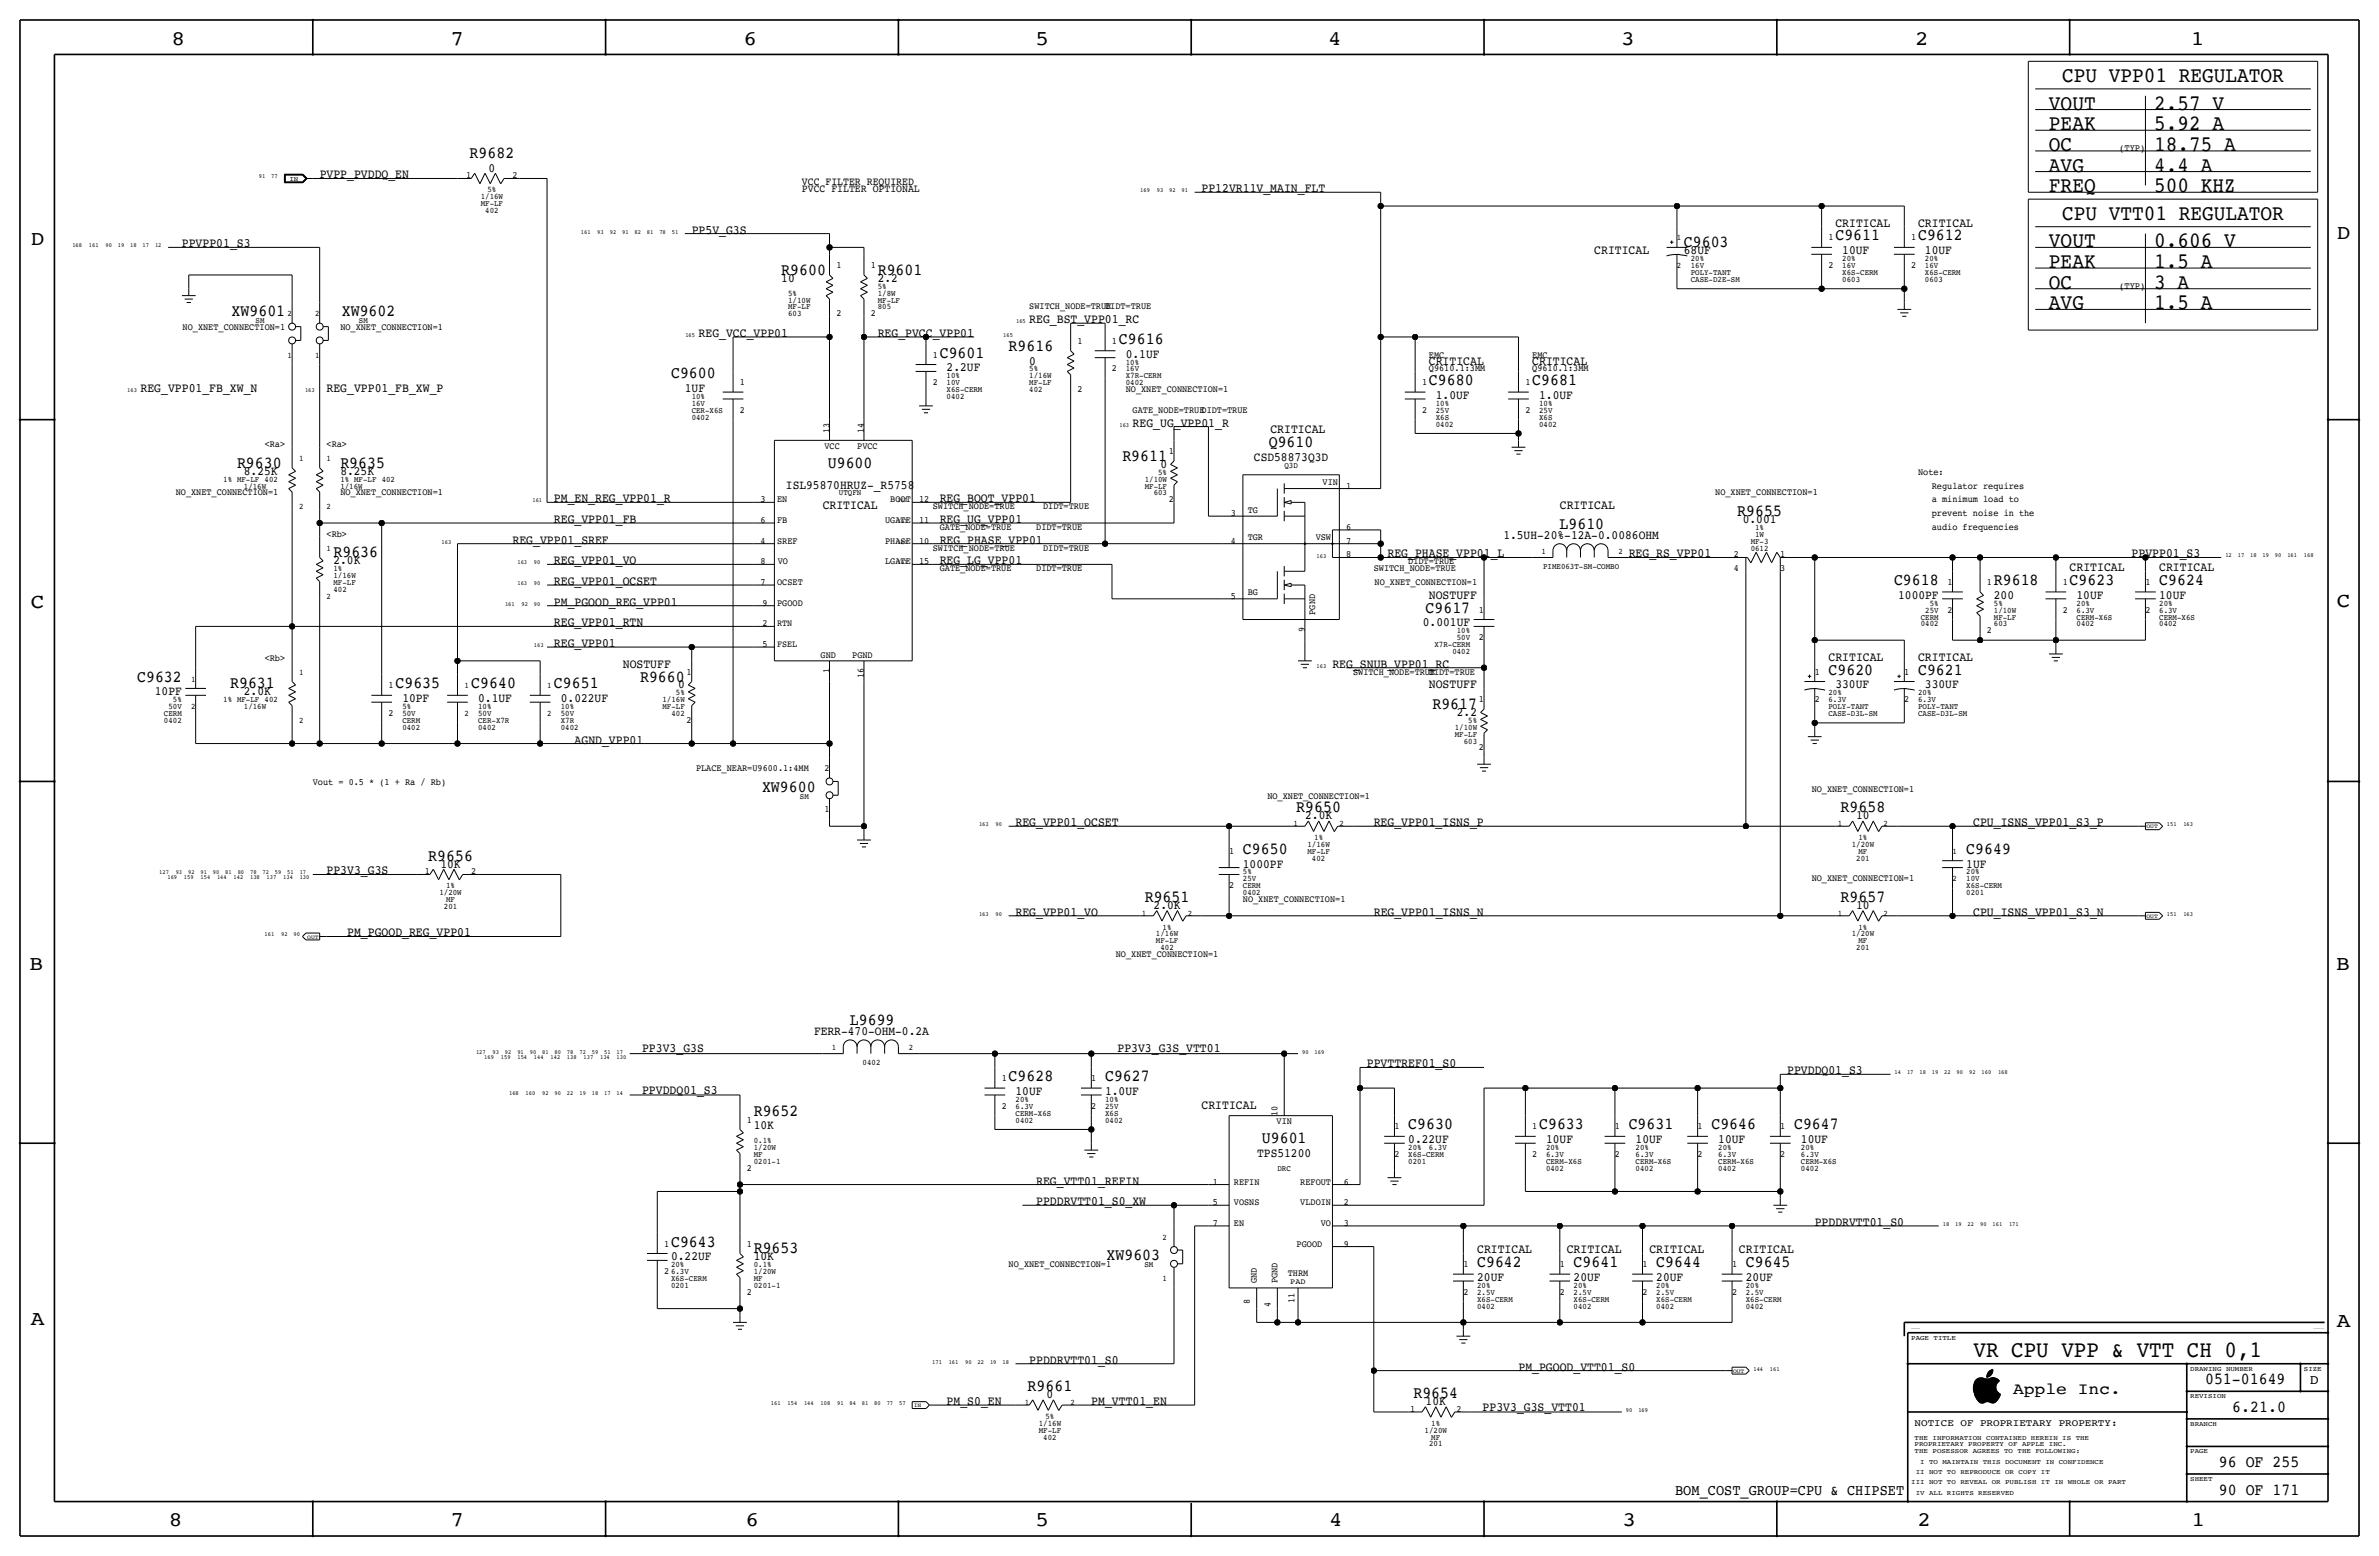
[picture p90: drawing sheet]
<svg xmlns="http://www.w3.org/2000/svg" width="877mm" height="574mm" viewBox="0 0 877 574" stroke-linecap="round" stroke-linejoin="round" font-family="sans-serif">
<defs><g id="words">
<text font-size="8.6" x="727.6" y="500.1">VR CPU VPP &amp; VTT CH 0,1</text>
<g font-size="8">
<text x="760.2" y="30.2">CPU VPP01 REGULATOR</text>
<text x="755.4" y="40.4">VOUT</text>
<text x="794.1" y="40.4">2.57 V</text>
<text x="755.4" y="48">PEAK</text>
<text x="794.1" y="48">5.92 A</text>
<text x="755.4" y="55.6">OC</text>
<text x="794.1" y="55.6">18.75 A</text>
<text x="755.4" y="63.2">AVG</text>
<text x="794.1" y="63.2">4.4 A</text>
<text x="755.4" y="70.9">FREQ</text>
<text x="794.1" y="70.9">500 KHZ</text>
<text x="760.2" y="81">CPU VTT01 REGULATOR</text>
<text x="755.4" y="91.2">VOUT</text>
<text x="794.1" y="91.2">0.606 V</text>
<text x="755.4" y="98.8">PEAK</text>
<text x="794.1" y="98.8">1.5 A</text>
<text x="755.4" y="106.4">OC</text>
<text x="794.1" y="106.4">3 A</text>
<text x="755.4" y="114">AVG</text>
<text x="794.1" y="114">1.5 A</text>
</g>
<g font-size="7.6">
<text x="63.2" y="16.5">8</text>
<text x="166.1" y="16.5">7</text>
<text x="274.1" y="16.5">6</text>
<text x="381.8" y="16.5">5</text>
<text x="489.7" y="16.5">4</text>
<text x="597.7" y="16.5">3</text>
<text x="706.1" y="16.5">2</text>
<text x="807.7" y="16.5">1</text>
<text x="861.6" y="88.1">D</text>
<text x="11.4" y="90.4">D</text>
<text x="11.4" y="224.3">C</text>
<text x="861.6" y="223.8">C</text>
<text x="10.9" y="357.6">B</text>
<text x="861.3" y="357.4">B</text>
<text x="11.4" y="488.4">A</text>
<text x="861.6" y="489.2">A</text>
<text x="62.2" y="562.6">8</text>
<text x="166.1" y="562.6">7</text>
<text x="274.8" y="562.6">6</text>
<text x="381.8" y="562.6">5</text>
<text x="490" y="562.6">4</text>
<text x="598.2" y="562.6">3</text>
<text x="706.9" y="562.6">2</text>
<text x="808" y="562.6">1</text>
</g>
<g font-size="6.2">
<text x="173.1" y="58.2">R9682</text>
<text x="676.7" y="88.6">C9611</text>
<text x="707.1" y="88.6">C9612</text>
<text x="620.8" y="91.2">C9603</text>
<text x="288" y="101.3">R9600</text>
<text x="323.6" y="101.3">R9601</text>
<text x="85.4" y="116.6">XW9601</text>
<text x="126" y="116.6">XW9602</text>
<text x="346.5" y="131.8">C9601</text>
<text x="371.9" y="129.3">R9616</text>
<text x="412.5" y="126.7">C9616</text>
<text x="247.4" y="139.4">C9600</text>
<text x="526.8" y="142">C9680</text>
<text x="564.9" y="142">C9681</text>
<text x="467.7" y="164.8">Q9610</text>
<text x="87.4" y="172.5">R9630</text>
<text x="125.5" y="172.5">R9635</text>
<text x="305.2" y="172.5">U9600</text>
<text x="413.8" y="169.9">R9611</text>
<text x="640.5" y="190.2">R9655</text>
<text x="574.9" y="195.1">L9610</text>
<text x="122.9" y="205.5">R9636</text>
<text x="698.3" y="215.6">C9618</text>
<text x="735.1" y="215.6">R9618</text>
<text x="763" y="215.6">C9623</text>
<text x="796" y="215.6">C9624</text>
<text x="525.5" y="225.8">C9617</text>
<text x="50.6" y="251.2">C9632</text>
<text x="236" y="251.2">R9660</text>
<text x="674.1" y="248.7">C9620</text>
<text x="707.1" y="248.7">C9621</text>
<text x="84.8" y="253.7">R9631</text>
<text x="145.8" y="253.7">C9635</text>
<text x="173.7" y="253.7">C9640</text>
<text x="204.2" y="253.7">C9651</text>
<text x="528.1" y="261.4">R9617</text>
<text x="280.9" y="291.8">XW9600</text>
<text x="477.9" y="299.5">R9650</text>
<text x="678.6" y="299.5">R9658</text>
<text x="157.9" y="317.2">R9656</text>
<text x="458.2" y="314.7">C9650</text>
<text x="724.9" y="314.7">C9649</text>
<text x="422" y="332.5">R9651</text>
<text x="678.6" y="332.5">R9657</text>
<text x="313.3" y="378">L9699</text>
<text x="371.9" y="398.5">C9628</text>
<text x="407.4" y="398.5">C9627</text>
<text x="277.9" y="411.2">R9652</text>
<text x="519.2" y="416.3">C9630</text>
<text x="567.4" y="416.3">C9633</text>
<text x="600.5" y="416.3">C9631</text>
<text x="630.9" y="416.3">C9646</text>
<text x="661.4" y="416.3">C9647</text>
<text x="465.2" y="421.4">U9601</text>
<text x="247.4" y="459.5">C9643</text>
<text x="277.9" y="462">R9653</text>
<text x="407.9" y="464.6">XW9603</text>
<text x="544.6" y="467.1">C9642</text>
<text x="580.1" y="467.1">C9641</text>
<text x="610.6" y="467.1">C9644</text>
<text x="643.6" y="467.1">C9645</text>
<text x="378.8" y="512.8">R9661</text>
<text x="521.1" y="515.4">R9654</text>
<text x="812.9" y="510.3">051-01649</text>
<text x="823" y="520.4">6.21.0</text>
<text x="818" y="540.8">96 OF 255</text>
<text x="818" y="550.9">90 OF 171</text>
</g>
<text font-size="6" x="742.1" y="513.9">Apple Inc.</text>
<text font-size="5.6" x="617.6" y="550.9">BOM_COST_GROUP=CPU &amp; CHIPSET</text>
<text font-size="5" x="851.5" y="510.3">D</text>
<g font-size="4.7">
<text x="117.9" y="65.8">PVPP_PVDDQ_EN</text>
<text x="180.1" y="63.2">0</text>
<text x="443" y="70.9">PP12VR11V_MAIN_FLT</text>
<text x="676.7" y="83.6">CRITICAL</text>
<text x="707.1" y="83.6">CRITICAL</text>
<text x="255" y="86.1">PP5V_G3S</text>
<text x="67.1" y="91.2">PPVPP01_S3</text>
<text x="587.8" y="93.7">CRITICAL</text>
<text x="620.8" y="93.7">68UF</text>
<text x="679.2" y="93.7">10UF</text>
<text x="709.7" y="93.7">10UF</text>
<text x="288" y="103.9">10</text>
<text x="323.6" y="103.9">2.2</text>
<text x="379.5" y="119.1">REG_BST_VPP01_RC</text>
<text x="257.6" y="124.2">REG_VCC_VPP01</text>
<text x="323.6" y="124.2">REG_PVCC_VPP01</text>
<text x="415" y="131.8">0.1UF</text>
<text x="349" y="136.9">2.2UF</text>
<text x="379.5" y="134.4">0</text>
<text x="526.8" y="134.4">CRITICAL</text>
<text x="564.9" y="134.4">CRITICAL</text>
<text x="51.8" y="144.5">REG_VPP01_FB_XW_N</text>
<text x="120.4" y="144.5">REG_VPP01_FB_XW_P</text>
<text x="252.5" y="144.5">1UF</text>
<text x="529.3" y="147.1">1.0UF</text>
<text x="567.4" y="147.1">1.0UF</text>
<text x="417.6" y="157.2">REG_UG_VPP01_R</text>
<text x="468.4" y="159.8">CRITICAL</text>
<text x="427.8" y="172.5">0</text>
<text x="462.3" y="169.9">CSD58873Q3D</text>
<text x="89.9" y="175">8.25K</text>
<text x="125.5" y="175">8.25K</text>
<text x="204.2" y="185.2">PM_EN_REG_VPP01_R</text>
<text x="289.7" y="180.1">ISL95870HRUZ-_R5758</text>
<text x="346.5" y="185.2">REG_BOOT_VPP01</text>
<text x="303.3" y="187.7">CRITICAL</text>
<text x="575.1" y="187.7">CRITICAL</text>
<text x="204.2" y="192.8">REG_VPP01_FB</text>
<text x="346.5" y="192.8">REG_UG_VPP01</text>
<text x="642.5" y="192.8">0.001</text>
<text x="189" y="200.4">REG_VPP01_SREF</text>
<text x="346.5" y="200.4">REG_PHASE_VPP01</text>
<text x="554.2" y="198.6">1.5UH-20%-12A-0.0086OHM</text>
<text x="122.9" y="208">2.0K</text>
<text x="204.2" y="208">REG_VPP01_VO</text>
<text x="346.5" y="208">REG_LG_VPP01</text>
<text x="511.5" y="205.5">REG_PHASE_VPP01_L</text>
<text x="600.5" y="205.5">REG_RS_VPP01</text>
<text x="785.9" y="205.5">PPVPP01_S3</text>
<text x="204.2" y="215.6">REG_VPP01_OCSET</text>
<text x="763" y="210.6">CRITICAL</text>
<text x="796" y="210.6">CRITICAL</text>
<text x="526.8" y="220.7">NOSTUFF</text>
<text x="699.8" y="220.7">1000PF</text>
<text x="735.1" y="220.7">200</text>
<text x="765.6" y="220.7">10UF</text>
<text x="796" y="220.7">10UF</text>
<text x="204.2" y="223.3">PM_PGOOD_REG_VPP01</text>
<text x="204.2" y="230.9">REG_VPP01_RTN</text>
<text x="524.6" y="230.9">0.001UF</text>
<text x="204.2" y="238.5">REG_VPP01</text>
<text x="674.1" y="243.6">CRITICAL</text>
<text x="707.1" y="243.6">CRITICAL</text>
<text x="229.6" y="246.1">NOSTUFF</text>
<text x="491.2" y="246.1">REG_SNUB_VPP01_RC</text>
<text x="57.1" y="256.3">10PF</text>
<text x="89.9" y="256.3">2.0K</text>
<text x="250" y="253.7">0</text>
<text x="526.8" y="253.7">NOSTUFF</text>
<text x="676.7" y="253.7">330UF</text>
<text x="709.7" y="253.7">330UF</text>
<text x="148.3" y="258.8">10PF</text>
<text x="176.3" y="258.8">0.1UF</text>
<text x="206.8" y="258.8">0.022UF</text>
<text x="537.1" y="263.9">2.2</text>
<text x="211.8" y="274.1">AGND_VPP01</text>
<text x="374.4" y="304.5">REG_VPP01_OCSET</text>
<text x="481.2" y="302">2.0K</text>
<text x="506.5" y="304.5">REG_VPP01_ISNS_P</text>
<text x="684.3" y="302">10</text>
<text x="727.5" y="304.5">CPU_ISNS_VPP01_S3_P</text>
<text x="120.4" y="322.3">PP3V3_G3S</text>
<text x="162.4" y="319.8">10K</text>
<text x="458.2" y="319.8">1000PF</text>
<text x="724.9" y="319.8">1UF</text>
<text x="425.3" y="335">2.0K</text>
<text x="684.3" y="335">10</text>
<text x="374.4" y="337.6">REG_VPP01_VO</text>
<text x="506.5" y="337.6">REG_VPP01_ISNS_N</text>
<text x="727.5" y="337.6">CPU_ISNS_VPP01_S3_N</text>
<text x="128" y="345.2">PM_PGOOD_REG_VPP01</text>
<text x="300.1" y="381.5">FERR-470-OHM-0.2A</text>
<text x="236.7" y="387.8">PP3V3_G3S</text>
<text x="412" y="387.8">PP3V3_G3S_VTT01</text>
<text x="503.9" y="393.4">PPVTTREF01_S0</text>
<text x="658.9" y="396">PPVDDQ01_S3</text>
<text x="236.7" y="403.1">PPVDDQ01_S3</text>
<text x="374.4" y="403.6">10UF</text>
<text x="407.4" y="403.6">1.0UF</text>
<text x="443" y="408.7">CRITICAL</text>
<text x="277.9" y="416.3">10K</text>
<text x="519.2" y="421.4">0.22UF</text>
<text x="570" y="421.4">10UF</text>
<text x="603" y="421.4">10UF</text>
<text x="633.5" y="421.4">10UF</text>
<text x="664" y="421.4">10UF</text>
<text x="463.5" y="426.5">TPS51200</text>
<text x="382" y="436.6">REG_VTT01_REFIN</text>
<text x="382" y="444.2">PPDDRVTT01_S0_XW</text>
<text x="669" y="451.9">PPDDRVTT01_S0</text>
<text x="247.4" y="464.6">0.22UF</text>
<text x="277.9" y="464.6">10K</text>
<text x="544.6" y="462">CRITICAL</text>
<text x="577.6" y="462">CRITICAL</text>
<text x="608.1" y="462">CRITICAL</text>
<text x="641.1" y="462">CRITICAL</text>
<text x="544.6" y="472.2">20UF</text>
<text x="580.1" y="472.2">20UF</text>
<text x="610.6" y="472.2">20UF</text>
<text x="643.6" y="472.2">20UF</text>
<text x="379.5" y="502.7">PPDDRVTT01_S0</text>
<text x="559.8" y="505.2">PM_PGOOD_VTT01_S0</text>
<text x="385.8" y="515.4">0</text>
<text x="349" y="517.9">PM_S0_EN</text>
<text x="402.3" y="517.9">PM_VTT01_EN</text>
<text x="525.6" y="517.9">10K</text>
<text x="546.6" y="519.9">PP3V3_G3S_VTT01</text>
</g>
<g font-size="4.1">
<text x="295.7" y="68.3">VCC FILTER REQUIRED</text>
<text x="295.7" y="70.9">PVCC FILTER OPTIONAL</text>
</g>
<text font-size="3.7" x="705.9" y="525.5">NOTICE OF PROPRIETARY PROPERTY:</text>
<g font-size="3.6">
<text x="781.3" y="55.6">(TYP)</text>
<text x="781.3" y="106.4">(TYP)</text>
</g>
<g font-size="3.5">
<text x="171.8" y="65.8">1</text>
<text x="189" y="65.8">2</text>
<text x="674.1" y="88.6">1</text>
<text x="704.6" y="88.6">1</text>
<text x="308.4" y="98.8">1</text>
<text x="321.1" y="98.8">1</text>
<text x="674.1" y="98.8">2</text>
<text x="704.6" y="98.8">2</text>
<text x="308.4" y="116.6">2</text>
<text x="321.1" y="116.6">2</text>
<text x="379.5" y="114">SWITCH_NODE=TRUE</text>
<text x="407.4" y="114">DIDT=TRUE</text>
<text x="67.3" y="121.7">NO_XNET_CONNECTION=1</text>
<text x="125.5" y="121.7">NO_XNET_CONNECTION=1</text>
<text x="343.9" y="131.8">1</text>
<text x="397.3" y="126.7">1</text>
<text x="410" y="126.7">1</text>
<text x="526.8" y="131.8">EMC</text>
<text x="564.9" y="131.8">EMC</text>
<text x="410" y="136.9">2</text>
<text x="526.8" y="136.9">Q9610.1:3MM</text>
<text x="564.9" y="136.9">Q9610.1:3MM</text>
<text x="272.8" y="142">1</text>
<text x="343.9" y="142">2</text>
<text x="524.3" y="142">1</text>
<text x="562.4" y="142">1</text>
<text x="397.3" y="144.5">2</text>
<text x="415" y="144.5">NO_XNET_CONNECTION=1</text>
<text x="272.8" y="152.1">2</text>
<text x="417.6" y="152.1">GATE_NODE=TRUEDIDT=TRUE</text>
<text x="524.3" y="152.1">2</text>
<text x="562.4" y="152.1">2</text>
<text x="305.8" y="159.8" transform="rotate(-90 305.8 159.8)">13</text>
<text x="318.5" y="159.8" transform="rotate(-90 318.5 159.8)">14</text>
<text x="97.6" y="164.8">&lt;Ra&gt;</text>
<text x="120.4" y="164.8">&lt;Ra&gt;</text>
<text x="304" y="165.4">VCC</text>
<text x="316" y="165.4">PVCC</text>
<text x="430.9" y="167.4">1</text>
<text x="487.6" y="178.8">VIN</text>
<text x="707.1" y="175">Note:</text>
<text x="64.8" y="182.6">NO_XNET_CONNECTION=1</text>
<text x="125.5" y="182.6">NO_XNET_CONNECTION=1</text>
<text x="280.4" y="185.2">3</text>
<text x="286.5" y="185.2">EN</text>
<text x="328.2" y="185.2">BOOT</text>
<text x="338.8" y="185.2">12</text>
<text x="430.9" y="185.2">2</text>
<text x="496.3" y="180.1">1</text>
<text x="632.3" y="182.6">NO_XNET_CONNECTION=1</text>
<text x="712.2" y="185.2">a minimum load to</text>
<text x="712.2" y="180.1">Regulator requires</text>
<text x="343.9" y="187.7">SWITCH_NODE=TRUE</text>
<text x="384.6" y="187.7">DIDT=TRUE</text>
<text x="453.8" y="190.2">3</text>
<text x="460" y="189">TG</text>
<text x="712.2" y="190.2">prevent noise in the</text>
<text x="120.4" y="197.9">&lt;Rb&gt;</text>
<text x="280.4" y="192.8">6</text>
<text x="286.5" y="192.8">FB</text>
<text x="326.3" y="192.8">UGATE</text>
<text x="338.8" y="192.8">11</text>
<text x="346.5" y="195.3">GATE_NODE=TRUE</text>
<text x="382" y="195.3">DIDT=TRUE</text>
<text x="496.3" y="195.3">6</text>
<text x="712.2" y="195.3">audio frequencies</text>
<text x="280.4" y="200.4">4</text>
<text x="286.5" y="200.4">SREF</text>
<text x="326.3" y="200.4">PHASE</text>
<text x="338.8" y="200.4">10</text>
<text x="343.9" y="202.9">SWITCH_NODE=TRUE</text>
<text x="384.6" y="202.9">DIDT=TRUE</text>
<text x="453.8" y="200.4">4</text>
<text x="460" y="199.1">TGR</text>
<text x="485.1" y="199.1">VSW</text>
<text x="496.3" y="200.4">7</text>
<text x="280.4" y="208">8</text>
<text x="286.8" y="208">VO</text>
<text x="326.3" y="208">LGATE</text>
<text x="338.8" y="208">15</text>
<text x="496.3" y="205.5">8</text>
<text x="519.2" y="208">DIDT=TRUE</text>
<text x="639.2" y="205.5">2</text>
<text x="656.3" y="205.5">1</text>
<text x="280.4" y="215.6">7</text>
<text x="286.5" y="215.6">OCSET</text>
<text x="346.5" y="210.6">GATE_NODE=TRUE</text>
<text x="382" y="210.6">DIDT=TRUE</text>
<text x="506.5" y="210.6">SWITCH_NODE=TRUE</text>
<text x="506.8" y="215.6">NO_XNET_CONNECTION=1</text>
<text x="639.2" y="210.6">4</text>
<text x="656.3" y="210.6">3</text>
<text x="717.9" y="215.6">1</text>
<text x="732.5" y="215.6">1</text>
<text x="760.5" y="215.6">1</text>
<text x="791" y="215.6">1</text>
<text x="453.8" y="220.7">5</text>
<text x="460" y="219.5">BG</text>
<text x="281.1" y="223.3">9</text>
<text x="286.5" y="223.3">PGOOD</text>
<text x="484.9" y="226.6" transform="rotate(-90 484.9 226.6)">PGND</text>
<text x="545.2" y="225.8">1</text>
<text x="717.9" y="225.8">2</text>
<text x="760.5" y="225.8">2</text>
<text x="791" y="225.8">2</text>
<text x="281.1" y="230.9">2</text>
<text x="286.5" y="230.9">RTN</text>
<text x="481.1" y="232.8" transform="rotate(-90 481.1 232.8)">9</text>
<text x="732.5" y="233.4">2</text>
<text x="281.1" y="238.5">5</text>
<text x="286.5" y="238.5">FSEL</text>
<text x="545.2" y="236">2</text>
<text x="97.6" y="243.6">&lt;Rb&gt;</text>
<text x="302.5" y="242.6">GND</text>
<text x="314.2" y="242.6">PGND</text>
<text x="253.1" y="248.7">1</text>
<text x="305.8" y="248" transform="rotate(-90 305.8 248)">1</text>
<text x="318.5" y="249.9" transform="rotate(-90 318.5 249.9)">16</text>
<text x="498.9" y="248.7">SWITCH_NODE=TRUE</text>
<text x="526.8" y="248.7">DIDT=TRUE</text>
<text x="669" y="248.7">1</text>
<text x="702.1" y="248.7">1</text>
<text x="143.3" y="253.7">1</text>
<text x="143.3" y="263.9">2</text>
<text x="545.2" y="258.8">1</text>
<text x="669" y="258.8">2</text>
<text x="702.1" y="258.8">2</text>
<text x="253.1" y="266.4">2</text>
<text x="545.2" y="276.6">2</text>
<text x="256.6" y="284.2">PLACE_NEAR=U9600.1:4MM</text>
<text x="303.9" y="284.2">2</text>
<text x="115.3" y="289.3">Vout = 0.5 * (1 + Ra / Rb)</text>
<text x="667.9" y="291.8">NO_XNET_CONNECTION=1</text>
<text x="303.9" y="299.5">1</text>
<text x="467.2" y="294.4">NO_XNET_CONNECTION=1</text>
<text x="453.1" y="314.7">1</text>
<text x="156.6" y="322.3">1</text>
<text x="173.7" y="322.3">2</text>
<text x="453.1" y="327.4">2</text>
<text x="667.9" y="324.9">NO_XNET_CONNECTION=1</text>
<text x="458.2" y="332.5">NO_XNET_CONNECTION=1</text>
<text x="411.4" y="352.8">NO_XNET_CONNECTION=1</text>
<text x="369.3" y="398.5">1</text>
<text x="402.3" y="398.5">1</text>
<text x="275.3" y="413.8">1</text>
<text x="369.3" y="408.7">2</text>
<text x="402.3" y="408.7">2</text>
<text x="470.9" y="411.2" transform="rotate(-90 470.9 411.2)">10</text>
<text x="470.6" y="414.3">VIN</text>
<text x="514.1" y="416.3">1</text>
<text x="564.9" y="416.3">1</text>
<text x="595.4" y="416.3">1</text>
<text x="625.9" y="416.3">1</text>
<text x="656.3" y="416.3">1</text>
<text x="275.3" y="431.5">2</text>
<text x="514.1" y="426.5">2</text>
<text x="564.9" y="426.5">2</text>
<text x="595.4" y="426.5">2</text>
<text x="625.9" y="426.5">2</text>
<text x="656.3" y="426.5">2</text>
<text x="447.1" y="436.6">1</text>
<text x="454.9" y="436.6">REFIN</text>
<text x="479.4" y="436.6">REFOUT</text>
<text x="495.4" y="436.6">6</text>
<text x="447.1" y="444.2">5</text>
<text x="454.9" y="444.2">VOSNS</text>
<text x="479.4" y="444.3">VLDOIN</text>
<text x="495.4" y="444.2">2</text>
<text x="447.1" y="451.9">7</text>
<text x="454.9" y="451.9">EN</text>
<text x="486.9" y="451.9">VO</text>
<text x="495.4" y="451.9">3</text>
<text x="244.9" y="459.5">1</text>
<text x="275.3" y="459.5">1</text>
<text x="478" y="459.5">PGOOD</text>
<text x="495.4" y="459.5">9</text>
<text x="371.9" y="467.1">NO_XNET_CONNECTION=1</text>
<text x="539.5" y="467.1">1</text>
<text x="575.1" y="467.1">1</text>
<text x="605.5" y="467.1">1</text>
<text x="638.6" y="467.1">1</text>
<text x="244.9" y="469.6">2</text>
<text x="463.3" y="472.9" transform="rotate(-90 463.3 472.9)">GND</text>
<text x="470.9" y="472.9" transform="rotate(-90 470.9 472.9)">PGND</text>
<text x="474.8" y="470.4">THRM</text>
<text x="275.3" y="477.3">2</text>
<text x="539.5" y="477.3">2</text>
<text x="575.1" y="477.3">2</text>
<text x="605.5" y="477.3">2</text>
<text x="638.6" y="477.3">2</text>
<text x="460.8" y="480.8" transform="rotate(-90 460.8 480.8)">8</text>
<text x="468.4" y="481.7" transform="rotate(-90 468.4 481.7)">4</text>
<text x="477.3" y="480.4" transform="rotate(-90 477.3 480.4)">11</text>
<text x="519.8" y="520.4">1</text>
<text x="537" y="520.4">2</text>
</g>
<g font-size="3.1">
<text x="179.7" y="70.9">5%</text>
<text x="177.2" y="73.4">1/16W</text>
<text x="177.2" y="75.9">MF-LF</text>
<text x="178.9" y="78.5">402</text>
<text x="618.2" y="88.6">1</text>
<text x="618.2" y="98.8">2</text>
<text x="623.3" y="98.8">16V</text>
<text x="623.3" y="96.3">20%</text>
<text x="623.3" y="101.3">POLY-TANT</text>
<text x="679.2" y="98.8">16V</text>
<text x="679.2" y="96.3">20%</text>
<text x="679.2" y="101.3">X6S-CERM</text>
<text x="709.7" y="101.3">X6S-CERM</text>
<text x="709.7" y="98.8">16V</text>
<text x="709.7" y="96.3">20%</text>
<text x="323.6" y="106.4">5%</text>
<text x="623.3" y="103.9">CASE-D2E-SM</text>
<text x="679.2" y="103.9">0603</text>
<text x="709.7" y="103.9">0603</text>
<text x="290.6" y="111.5">1/10W</text>
<text x="290.6" y="109">5%</text>
<text x="323.6" y="111.5">MF-LF</text>
<text x="323.6" y="109">1/8W</text>
<text x="94.2" y="119.1">SM</text>
<text x="106" y="116.6">2</text>
<text x="116.2" y="116.6">2</text>
<text x="132.3" y="119.1">SM</text>
<text x="290.6" y="116.6">603</text>
<text x="290.6" y="114">MF-LF</text>
<text x="323.6" y="114">805</text>
<text x="106" y="131.8">1</text>
<text x="116.2" y="131.8">1</text>
<text x="379.5" y="136.9">5%</text>
<text x="415" y="134.4">10%</text>
<text x="415" y="136.9">16V</text>
<text x="349" y="139.4">10%</text>
<text x="349" y="142">10V</text>
<text x="379.5" y="142">MF-LF</text>
<text x="379.5" y="139.4">1/16W</text>
<text x="415" y="142">0402</text>
<text x="415" y="139.4">X7R-CERM</text>
<text x="255" y="149.6">16V</text>
<text x="255" y="147.1">10%</text>
<text x="349" y="147.1">0402</text>
<text x="349" y="144.5">X6S-CERM</text>
<text x="379.5" y="144.5">402</text>
<text x="529.3" y="149.6">10%</text>
<text x="567.4" y="149.6">10%</text>
<text x="255" y="154.7">0402</text>
<text x="255" y="152.1">CER-X6S</text>
<text x="529.3" y="154.7">X6S</text>
<text x="529.3" y="152.1">25V</text>
<text x="567.4" y="152.1">25V</text>
<text x="567.4" y="154.7">X6S</text>
<text x="529.3" y="157.2">0402</text>
<text x="567.4" y="157.2">0402</text>
<text x="110.2" y="169.9">1</text>
<text x="120.4" y="169.9">1</text>
<text x="473.5" y="172.5">Q3D</text>
<text x="82.3" y="177.5">1% MF-LF 402</text>
<text x="125.5" y="177.5">1% MF-LF 402</text>
<text x="422" y="177.5">1/10W</text>
<text x="427" y="175">5%</text>
<text x="89.9" y="180.1">1/16W</text>
<text x="125.5" y="180.1">1/16W</text>
<text x="309.3" y="182.6">UTQFN</text>
<text x="422" y="180.1">MF-LF</text>
<text x="425.3" y="182.6">603</text>
<text x="110.2" y="187.7">2</text>
<text x="120.4" y="187.7">2</text>
<text x="647.1" y="197.9">1W</text>
<text x="647.1" y="195.3">1%</text>
<text x="120.4" y="202.9">1</text>
<text x="645.4" y="202.9">0612</text>
<text x="645.4" y="200.4">MF-3</text>
<text x="568.3" y="204.2">1</text>
<text x="568.9" y="209.5">PIME063T-SM-COMBO</text>
<text x="596.6" y="204.2">2</text>
<text x="122.9" y="210.6">1%</text>
<text x="122.9" y="213.1">1/16W</text>
<text x="122.9" y="215.6">MF-LF</text>
<text x="120.4" y="220.7">2</text>
<text x="122.9" y="218.2">402</text>
<text x="709.8" y="225.8">25V</text>
<text x="711.5" y="223.3">5%</text>
<text x="735.1" y="225.8">1/10W</text>
<text x="735.1" y="223.3">5%</text>
<text x="765.6" y="225.8">6.3V</text>
<text x="765.6" y="223.3">20%</text>
<text x="796" y="223.3">20%</text>
<text x="796" y="225.8">6.3V</text>
<text x="537.1" y="233.4">10%</text>
<text x="708.2" y="228.3">CERM</text>
<text x="708.2" y="230.9">0402</text>
<text x="735.1" y="230.9">603</text>
<text x="735.1" y="228.3">MF-LF</text>
<text x="765.6" y="230.9">0402</text>
<text x="765.6" y="228.3">CERM-X6S</text>
<text x="796" y="228.3">CERM-X6S</text>
<text x="796" y="230.9">0402</text>
<text x="528.8" y="238.5">X7R-CERM</text>
<text x="537.1" y="236">50V</text>
<text x="535.4" y="241">0402</text>
<text x="70.5" y="251.2">1</text>
<text x="110.2" y="248.7">1</text>
<text x="171.2" y="253.7">1</text>
<text x="201.7" y="253.7">1</text>
<text x="249.2" y="256.3">5%</text>
<text x="674.1" y="256.3">20%</text>
<text x="707.1" y="256.3">20%</text>
<text x="60.5" y="263.9">CERM</text>
<text x="62.1" y="261.4">50V</text>
<text x="63.8" y="258.8">5%</text>
<text x="70.5" y="261.4">2</text>
<text x="82.3" y="258.8">1% MF-LF 402</text>
<text x="89.9" y="261.4">1/16W</text>
<text x="148.3" y="263.9">50V</text>
<text x="148.3" y="261.4">5%</text>
<text x="171.2" y="263.9">2</text>
<text x="176.3" y="263.9">50V</text>
<text x="176.3" y="261.4">10%</text>
<text x="201.7" y="263.9">2</text>
<text x="206.8" y="261.4">10%</text>
<text x="206.8" y="263.9">50V</text>
<text x="244.2" y="258.8">1/16W</text>
<text x="244.2" y="261.4">MF-LF</text>
<text x="247.5" y="263.9">402</text>
<text x="674.1" y="258.8">6.3V</text>
<text x="674.1" y="261.4">POLY-TANT</text>
<text x="674.1" y="263.9">CASE-D3L-SM</text>
<text x="707.1" y="258.8">6.3V</text>
<text x="707.1" y="263.9">CASE-D3L-SM</text>
<text x="707.1" y="261.4">POLY-TANT</text>
<text x="60.5" y="266.4">0402</text>
<text x="110.2" y="266.4">2</text>
<text x="148.3" y="266.4">CERM</text>
<text x="148.3" y="269">0402</text>
<text x="176.3" y="269">0402</text>
<text x="176.3" y="266.4">CER-X7R</text>
<text x="206.8" y="269">0402</text>
<text x="206.8" y="266.4">X7R</text>
<text x="536.3" y="269">1/10W</text>
<text x="541.3" y="266.4">5%</text>
<text x="536.3" y="271.5">MF-LF</text>
<text x="539.6" y="274.1">603</text>
<text x="294.9" y="294.4">SM</text>
<text x="476.9" y="304.5">1</text>
<text x="493.8" y="304.5">2</text>
<text x="677.5" y="304.5">1</text>
<text x="694.4" y="304.5">2</text>
<text x="484.5" y="309.6">1%</text>
<text x="685.2" y="309.6">1%</text>
<text x="482" y="314.7">MF-LF</text>
<text x="482" y="312.2">1/16W</text>
<text x="483.7" y="317.2">402</text>
<text x="682.7" y="312.2">1/20W</text>
<text x="684.3" y="317.2">201</text>
<text x="685.2" y="314.7">MF</text>
<text x="719.8" y="314.7">1</text>
<text x="458.2" y="322.3">5%</text>
<text x="724.9" y="322.3">20%</text>
<text x="162" y="329.9">1/20W</text>
<text x="164.5" y="327.4">1%</text>
<text x="458.2" y="327.4">CERM</text>
<text x="458.2" y="329.9">0402</text>
<text x="458.2" y="324.9">25V</text>
<text x="719.8" y="324.9">2</text>
<text x="724.9" y="327.4">X6S-CERM</text>
<text x="724.9" y="329.9">0201</text>
<text x="724.9" y="324.9">10V</text>
<text x="163.6" y="335">201</text>
<text x="164.5" y="332.5">MF</text>
<text x="421" y="337.6">1</text>
<text x="437.9" y="337.6">2</text>
<text x="677.5" y="337.6">1</text>
<text x="694.4" y="337.6">2</text>
<text x="426.2" y="347.7">MF-LF</text>
<text x="426.2" y="345.2">1/16W</text>
<text x="428.6" y="342.6">1%</text>
<text x="682.7" y="345.2">1/20W</text>
<text x="685.2" y="342.6">1%</text>
<text x="685.2" y="347.7">MF</text>
<text x="427.8" y="350.3">402</text>
<text x="684.3" y="350.3">201</text>
<text x="306.7" y="387.1">1</text>
<text x="335" y="387.1">2</text>
<text x="318" y="392.4">0402</text>
<text x="374.4" y="406.1">20%</text>
<text x="407.4" y="406.1">10%</text>
<text x="374.4" y="408.7">6.3V</text>
<text x="374.4" y="411.2">CERM-X6S</text>
<text x="374.4" y="413.8">0402</text>
<text x="407.4" y="411.2">X6S</text>
<text x="407.4" y="408.7">25V</text>
<text x="407.4" y="413.8">0402</text>
<text x="277.9" y="423.9">1/20W</text>
<text x="277.9" y="421.4">0.1%</text>
<text x="519.2" y="423.9">20%</text>
<text x="526.8" y="423.9">6.3V</text>
<text x="570" y="423.9">20%</text>
<text x="603" y="423.9">20%</text>
<text x="633.5" y="423.9">20%</text>
<text x="664" y="423.9">20%</text>
<text x="277.9" y="426.5">MF</text>
<text x="277.9" y="429">0201-1</text>
<text x="471" y="431.5">DRC</text>
<text x="519.2" y="426.5">X6S-CERM</text>
<text x="519.2" y="429">0201</text>
<text x="570" y="426.5">6.3V</text>
<text x="570" y="429">CERM-X6S</text>
<text x="570" y="431.5">0402</text>
<text x="603" y="431.5">0402</text>
<text x="603" y="426.5">6.3V</text>
<text x="603" y="429">CERM-X6S</text>
<text x="633.5" y="426.5">6.3V</text>
<text x="633.5" y="429">CERM-X6S</text>
<text x="633.5" y="431.5">0402</text>
<text x="664" y="426.5">6.3V</text>
<text x="664" y="429">CERM-X6S</text>
<text x="664" y="431.5">0402</text>
<text x="428.6" y="456.9">2</text>
<text x="247.4" y="467.1">20%</text>
<text x="277.9" y="467.1">0.1%</text>
<text x="421.9" y="467.1">SM</text>
<text x="247.4" y="472.2">X6S-CERM</text>
<text x="247.4" y="469.6">6.3V</text>
<text x="277.9" y="472.2">MF</text>
<text x="277.9" y="469.6">1/20W</text>
<text x="428.6" y="472.2">1</text>
<text x="247.4" y="474.7">0201</text>
<text x="277.9" y="474.7">0201-1</text>
<text x="544.6" y="477.3">2.5V</text>
<text x="544.6" y="474.7">20%</text>
<text x="544.6" y="479.8">X6S-CERM</text>
<text x="580.1" y="479.8">X6S-CERM</text>
<text x="580.1" y="474.7">20%</text>
<text x="580.1" y="477.3">2.5V</text>
<text x="610.6" y="479.8">X6S-CERM</text>
<text x="610.6" y="474.7">20%</text>
<text x="610.6" y="477.3">2.5V</text>
<text x="643.6" y="479.8">X6S-CERM</text>
<text x="643.6" y="474.7">20%</text>
<text x="643.6" y="477.3">2.5V</text>
<text x="544.6" y="482.3">0402</text>
<text x="580.1" y="482.3">0402</text>
<text x="610.6" y="482.3">0402</text>
<text x="643.6" y="482.3">0402</text>
<text x="377.8" y="517.9">1</text>
<text x="394.7" y="517.9">2</text>
<text x="383" y="525.5">1/16W</text>
<text x="385.4" y="523">5%</text>
<text x="527.7" y="525.5">1%</text>
<text x="383" y="528.1">MF-LF</text>
<text x="384.6" y="530.6">402</text>
<text x="525.2" y="528.1">1/20W</text>
<text x="526.9" y="533.1">201</text>
<text x="527.7" y="530.6">MF</text>
</g>
<text font-size="2.9" x="475.7" y="473.5">PAD</text>
<g font-size="2.5">
<text x="106.7" y="66.5">IN</text>
<text x="704.6" y="493.8">PAGE TITLE</text>
<text x="807.5" y="505.2">DRAWING NUMBER</text>
<text x="849.4" y="505.2">SIZE</text>
<text x="807.5" y="515.4">REVISION</text>
<text x="807.5" y="525.5">BRANCH</text>
<text x="705.9" y="533.1">PROPRIETARY PROPERTY OF APPLE INC.</text>
<text x="705.9" y="530.6">THE INFORMATION CONTAINED HEREIN IS THE</text>
<text x="705.9" y="535.7">THE POSESSOR AGREES TO THE FOLLOWING:</text>
<text x="707.9" y="539.5">I TO MAINTAIN THIS DOCUMENT IN CONFIDENCE</text>
<text x="807.5" y="535.7">PAGE</text>
<text x="706.2" y="543.3">II NOT TO REPRODUCE OR COPY IT</text>
<text x="807.5" y="545.8">SHEET</text>
<text x="704.6" y="547.1">III NOT TO REVEAL OR PUBLISH IT IN WHOLE OR PART</text>
<text x="706.2" y="550.9">IV ALL RIGHTS RESERVED</text>
</g>
<g font-size="2.3">
<text x="95.5" y="65.8">91</text>
<text x="100" y="65.8">77</text>
<text x="420.4" y="70.9">169</text>
<text x="426.5" y="70.9">93</text>
<text x="431" y="70.9">92</text>
<text x="435.6" y="70.9">91</text>
<text x="214.1" y="86.1">161</text>
<text x="220.2" y="86.1">93</text>
<text x="224.8" y="86.1">92</text>
<text x="229.4" y="86.1">91</text>
<text x="233.9" y="86.1">82</text>
<text x="238.5" y="86.1">81</text>
<text x="243.1" y="86.1">78</text>
<text x="247.7" y="86.1">51</text>
<text x="26.7" y="91.2">168</text>
<text x="32.8" y="91.2">161</text>
<text x="38.9" y="91.2">90</text>
<text x="43.4" y="91.2">19</text>
<text x="48" y="91.2">18</text>
<text x="52.6" y="91.2">17</text>
<text x="57.1" y="91.2">12</text>
<text x="374.6" y="119.1">165</text>
<text x="252.7" y="124.2">165</text>
<text x="369.8" y="124.2">165</text>
<text x="46.9" y="144.5">163</text>
<text x="112.5" y="144.5">163</text>
<text x="412.7" y="157.2">163</text>
<text x="196.3" y="185.2">161</text>
<text x="330.9" y="185.2">163</text>
<text x="330.9" y="192.8">163</text>
<text x="162.8" y="200.4">163</text>
<text x="330.9" y="200.4">163</text>
<text x="190.8" y="208">163</text>
<text x="196.8" y="208">90</text>
<text x="330.9" y="208">163</text>
<text x="485.3" y="205.5">163</text>
<text x="820.4" y="205.5">12</text>
<text x="825" y="205.5">17</text>
<text x="829.6" y="205.5">18</text>
<text x="834.1" y="205.5">19</text>
<text x="838.7" y="205.5">90</text>
<text x="843.3" y="205.5">161</text>
<text x="849.4" y="205.5">168</text>
<text x="190.8" y="215.6">163</text>
<text x="196.8" y="215.6">90</text>
<text x="186.2" y="223.3">161</text>
<text x="192.3" y="223.3">92</text>
<text x="196.8" y="223.3">90</text>
<text x="196.8" y="238.5">163</text>
<text x="485.3" y="246.1">163</text>
<text x="360.9" y="304.5">163</text>
<text x="367" y="304.5">90</text>
<text x="798.8" y="304.5">151</text>
<text x="804.9" y="304.5">163</text>
<text x="58.7" y="322.3">127</text>
<text x="64.8" y="322.3">93</text>
<text x="69.3" y="322.3">92</text>
<text x="73.9" y="322.3">91</text>
<text x="78.5" y="322.3">90</text>
<text x="83.1" y="322.3">81</text>
<text x="87.6" y="322.3">80</text>
<text x="92.2" y="322.3">78</text>
<text x="96.8" y="322.3">72</text>
<text x="101.3" y="322.3">59</text>
<text x="105.9" y="322.3">51</text>
<text x="110.5" y="322.3">17</text>
<text x="61.7" y="324.2">169</text>
<text x="67.8" y="324.2">159</text>
<text x="73.9" y="324.2">154</text>
<text x="80" y="324.2">144</text>
<text x="86.1" y="324.2">142</text>
<text x="92.2" y="324.2">138</text>
<text x="98.3" y="324.2">137</text>
<text x="104.4" y="324.2">134</text>
<text x="110.5" y="324.2">130</text>
<text x="360.9" y="337.6">163</text>
<text x="367" y="337.6">90</text>
<text x="798.8" y="337.6">151</text>
<text x="804.9" y="337.6">163</text>
<text x="97.5" y="345.2">161</text>
<text x="103.6" y="345.2">92</text>
<text x="108.2" y="345.2">90</text>
<text x="175.5" y="388.4">127</text>
<text x="181.6" y="388.4">93</text>
<text x="186.2" y="388.4">92</text>
<text x="190.7" y="388.4">91</text>
<text x="195.3" y="388.4">90</text>
<text x="199.9" y="388.4">81</text>
<text x="204.5" y="388.4">80</text>
<text x="209" y="388.4">78</text>
<text x="213.6" y="388.4">72</text>
<text x="218.2" y="388.4">59</text>
<text x="222.8" y="388.4">51</text>
<text x="227.3" y="388.4">17</text>
<text x="480.1" y="388.4">90</text>
<text x="484.6" y="388.4">169</text>
<text x="178.6" y="390.2">169</text>
<text x="184.7" y="390.2">159</text>
<text x="190.7" y="390.2">154</text>
<text x="196.8" y="390.2">144</text>
<text x="202.9" y="390.2">142</text>
<text x="209" y="390.2">138</text>
<text x="215.1" y="390.2">137</text>
<text x="221.2" y="390.2">134</text>
<text x="227.3" y="390.2">130</text>
<text x="698.5" y="396">14</text>
<text x="703.1" y="396">17</text>
<text x="707.6" y="396">18</text>
<text x="712.2" y="396">19</text>
<text x="716.8" y="396">22</text>
<text x="721.4" y="396">90</text>
<text x="725.9" y="396">92</text>
<text x="730.5" y="396">160</text>
<text x="736.6" y="396">168</text>
<text x="187.7" y="403.6">168</text>
<text x="193.8" y="403.6">160</text>
<text x="199.9" y="403.6">92</text>
<text x="204.5" y="403.6">90</text>
<text x="209" y="403.6">22</text>
<text x="213.6" y="403.6">19</text>
<text x="218.2" y="403.6">18</text>
<text x="222.7" y="403.6">17</text>
<text x="227.3" y="403.6">14</text>
<text x="716.3" y="451.9">18</text>
<text x="720.8" y="451.9">19</text>
<text x="725.4" y="451.9">22</text>
<text x="730" y="451.9">90</text>
<text x="734.6" y="451.9">161</text>
<text x="740.7" y="451.9">171</text>
<text x="343.7" y="502.7">171</text>
<text x="349.8" y="502.7">161</text>
<text x="355.9" y="502.7">90</text>
<text x="360.4" y="502.7">22</text>
<text x="365" y="502.7">19</text>
<text x="369.6" y="502.7">18</text>
<text x="646.4" y="505.2">144</text>
<text x="652.5" y="505.2">161</text>
<text x="284.2" y="517.9">161</text>
<text x="290.3" y="517.9">154</text>
<text x="296.4" y="517.9">144</text>
<text x="302.5" y="517.9">108</text>
<text x="308.6" y="517.9">91</text>
<text x="313.2" y="517.9">84</text>
<text x="317.8" y="517.9">81</text>
<text x="322.3" y="517.9">80</text>
<text x="326.9" y="517.9">77</text>
<text x="331.5" y="517.9">57</text>
<text x="599.4" y="520.5">90</text>
<text x="604" y="520.5">169</text>
</g>
<g font-size="2.1">
<text x="791.3" y="305.4">OUT</text>
<text x="791.3" y="338.4">OUT</text>
<text x="113.3" y="346">OUT</text>
<text x="638.9" y="506">OUT</text>
<text x="336.9" y="518.6">IN</text>
</g>
<g font-size=".4">
<text x="704.6" y="490">SYNC_MASTER=SUNIL</text>
<text x="853" y="490">SYNC_DATE=02/04/2017</text>
</g>
</g></defs>
<g fill="none" stroke="#000" stroke-width=".37">
<path d="M747.8 22.6v48.3zM747.8 22.6h106.7zM750.3 32.8h101.6zM791 35.3v33zM854.5 22.6v48.3zM750.3 40.4h101.6zM750.3 48h101.6zM750.3 55.6h101.6zM104.9 64.2h6.8zM104.9 64.2v3.2zM104.9 67.4h6.8zM105 64.3v3z"/>
<path d="M105 67.3h6.6zM105 64.3h6.6zM105.1 64.4v2.8zM105.1 67.2h6.5zM105.1 64.4h6.5zM105.2 64.5h6.3zM105.2 64.5v2.6zM105.2 67.1h6.3zM111.5 67.1l1.3-1.3zM111.5 64.5l1.3 1.3zM111.6 67.2l1.3-1.4zM111.6 64.4l1.3 1.4z"/>
<path d="M111.6 64.3l1.5 1.5zM111.6 67.3l1.5-1.5zM111.7 67.4l1.5-1.6zM111.7 64.2l1.5 1.6zM112.8 65.8h2.5zM115.3 65.8h53.4zM168.7 65.8h5zM175 63.9l1.9 3.8zM175 63.9l-1.3 1.9zM178.8 63.9l-1.9 3.8zM178.8 63.9l1.9 3.8zM182.6 63.9l-1.9 3.8z"/>
<path d="M182.6 63.9l2 3.8zM185.8 65.8l-1.2 2zM185.8 65.8h5.7zM191.5 65.8h10.2zM201.7 65.8v119.4zM440.4 70.9h68.6zM509 75.9h109.2zM509 70.9v5zM509 75.9v48.3zM618.2 75.9v7.7zM618.2 75.9h53.4zM671.6 75.9h30.5z"/>
<path d="M671.6 75.9v7.7zM702.1 75.9v7.7zM747.8 73.4v48.3zM747.8 70.9h106.7zM747.8 73.4h106.7zM750.3 63.2h101.6zM854.5 73.4v48.3zM62 91.2h55.9zM117.9 91.2v20.3zM252.5 86.1h53.3zM305.8 86.1v5.1zM305.8 91.2v2.5z"/>
<path d="M305.8 93.7v7.6zM305.8 91.2h12.7zM318.5 91.2v2.5zM318.5 93.7v7.6zM614.4 91.2h7.6zM614.4 94.3a12.9 12.9 0 0 1 7.6 .1M615.7 89.3h1.3zM616.3 88.6v1.3zM618.2 93.7v7.6zM618.2 83.6v7.6zM667.8 93.7h7.6zM667.8 91.2h7.6z"/>
<path d="M671.6 83.6v7.6zM671.6 93.7v7.6zM698.2 93.7h7.7zM698.2 91.2h7.7zM702.1 83.6v7.6zM702.1 93.7v7.6zM750.3 91.2h101.6zM750.3 98.8h101.6zM750.3 83.6h101.6zM791 86.1v33zM67.1 109h5zM68.1 110.2h3z"/>
<path d="M68.8 111.5h1.6zM69.6 101.3h38.1zM69.6 101.3v5.1zM69.6 106.4v2.6zM107.7 101.3v10.2zM107.7 111.5v7.6zM117.9 111.5v7.6zM304.5 103.9l2.6-1.3zM304.5 109l2.6-1.3zM304.5 106.4l2.6-1.2zM304.5 109l1.3 1.2zM304.5 106.4l2.6 1.3z"/>
<path d="M304.5 103.9l2.6 1.3zM305.8 101.3l1.3 1.3zM305.8 116.6v7.6zM305.8 110.2v6.4zM317.2 103.9l2.6-1.3zM317.2 109l2.6-1.3zM317.2 106.4l2.6-1.2zM317.2 109l1.3 1.2zM317.2 106.4l2.6 1.3zM317.2 103.9l2.6 1.3zM318.5 101.3l1.3 1.3zM318.5 116.6v7.6z"/>
<path d="M318.5 110.2v6.4zM394.7 119.1h12.7zM394.7 119.1v2.6zM407.4 119.1v2.6zM618.2 101.3v5.1zM618.2 106.4h53.4zM671.6 106.4h30.5zM671.6 101.3v5.1zM699.5 114h5.1zM700.5 115.3h3.1zM701.3 116.6h1.5zM702.1 101.3v5.1z"/>
<path d="M702.1 106.4v5.1zM702.1 111.5v2.5zM750.3 114h101.6zM750.3 106.4h101.6zM107.7 134.4v30.4zM107.7 126.7v7.7zM109 125.5h1.9zM109 120.4h1.9zM110.9 120.4v5.1zM117.9 134.4v30.4zM117.9 126.7v7.7zM119.1 125.5h2z"/>
<path d="M119.1 120.4h2zM121.1 120.4v5.1zM270.3 124.2h35.5zM270.3 124.2v12.7zM270.3 136.9v7.6zM305.8 124.2v30.5zM318.5 124.2h22.9zM318.5 124.2v30.5zM337.6 136.9h7.6zM337.6 134.4h7.6zM341.4 124.2h17.8zM341.4 124.2v2.5z"/>
<path d="M341.4 126.7v7.7zM341.4 136.9v7.6zM393.4 131.8l2.6-1.2zM393.4 136.9l2.6-1.3zM393.4 134.4l2.6-1.3zM393.4 136.9l1.3 1.3zM393.4 134.4l2.6 1.2zM393.4 131.8l2.6 1.3zM394.7 129.3l1.3 1.3zM394.7 121.7v7.6zM394.7 138.2v6.3zM403.6 129.3h7.6z"/>
<path d="M403.6 131.8h7.6zM407.4 139.4v61zM407.4 121.7v7.6zM407.4 131.8v7.6zM509 124.2v55.9zM509 124.2h12.7zM521.7 124.2h38.1zM521.7 124.2v12.7zM521.7 136.9v7.6zM559.8 124.2v12.7zM559.8 136.9v7.6zM747.8 121.7h106.7z"/>
<path d="M266.4 147.1h7.7zM266.4 144.5h7.7zM270.3 154.7v119.4zM270.3 147.1v7.6zM305.8 154.7v7.6zM318.5 154.7v7.6zM338.8 149.6h5.1zM339.9 150.9h3zM340.6 152.1h1.5zM341.4 144.5v2.6zM341.4 147.1v2.5zM394.7 144.5v40.7z"/>
<path d="M432.8 157.2h12.7zM432.8 157.2v5.1zM445.5 157.2v33zM517.9 144.5h7.6zM517.9 147.1h7.6zM521.7 159.8h38.1zM521.7 154.7v5.1zM521.7 147.1v7.6zM556 144.5h7.6zM556 147.1h7.6zM559.8 154.7v5.1zM559.8 159.8v2.5z"/>
<path d="M559.8 147.1v7.6zM106.4 177.5l2.6 1.3zM106.4 175l2.6 1.3zM106.4 175l2.6-1.3zM106.4 177.5l2.6-1.2zM107.7 164.8v7.7zM107.7 172.5l1.3 1.2zM116.6 175l2.5-1.3zM116.6 177.5l2.5-1.2zM116.6 177.5l2.5 1.3zM116.6 175l2.5 1.3zM117.9 164.8v7.7z"/>
<path d="M117.9 172.5l1.2 1.2zM285.5 162.3v81.3zM285.5 162.3h50.8zM336.3 162.3v81.3zM431.5 176.3l2.6-1.3zM431.5 173.7l2.6-1.2zM431.5 171.2l1.3-1.3zM431.5 171.2l2.6 1.3zM431.5 176.3l2.6 1.2zM431.5 173.7l2.6 1.3zM432.8 162.3v7.6zM432.8 178.8v6.4z"/>
<path d="M434.1 177.5l-1.3 1.3zM458.2 175h35.6zM458.2 175v53.3zM473.5 178.2v3.8zM493.8 175v53.3zM557.3 164.8h5.1zM558.3 166.1h3zM559.1 167.4h1.5zM559.8 162.3v2.5zM106.4 180.1l1.3 1.3zM106.4 180.1l2.6-1.3zM107.7 187.7v43.2z"/>
<path d="M107.7 181.4v6.3zM116.6 180.1l2.5-1.3zM116.6 180.1l1.3 1.3zM117.9 187.7v5.1zM117.9 192.8v5.1zM117.9 197.9v7.6zM117.9 181.4v6.3zM117.9 192.8h22.8zM140.7 192.8h137.2zM140.7 192.8v55.9zM201.7 185.2h76.2zM277.9 185.2h7.6z"/>
<path d="M277.9 192.8h7.6zM336.3 185.2h7.6zM336.3 192.8h7.6zM343.9 192.8h88.9zM343.9 185.2h50.8zM432.8 185.2v7.6zM445.5 190.2h5.1zM450.6 190.2h20.3zM470.9 180.1v10.1zM473.5 190.2h7.6zM473.5 188.3v3.8zM473.5 185.2l2.5-.7z"/>
<path d="M473.5 185.2l2.5 .6zM473.5 183.2v3.8zM473.5 180.1h27.9zM476 184.5v1.3zM476 185.2h5.1zM481.1 185.2v25.4zM491.2 195.3v10.2zM491.2 195.3h10.2zM501.4 180.1h7.6zM501.4 195.3h7.6zM509 195.3v5.1zM116.6 208l2.5-1.2z"/>
<path d="M116.6 213.1l2.5-1.3zM116.6 210.6l2.5-1.3zM116.6 213.1l1.3 1.3zM116.6 210.6l2.5 1.2zM116.6 208l2.5 1.3zM117.9 214.4v6.3zM117.9 205.5l1.2 1.3zM168.7 200.4h109.2zM168.7 200.4v43.2zM201.7 208h76.2zM201.7 215.6h76.2zM277.9 208h7.6z"/>
<path d="M277.9 215.6h7.6zM277.9 200.4h7.6zM336.3 208h7.6zM336.3 200.4h7.6zM343.9 200.4h63.5zM343.9 208h66.1zM407.4 200.4h43.2zM410 208v12.7zM450.6 200.4h50.8zM470.9 210.6v10.1zM473.5 215.6l2.5-.6zM473.5 215.6l2.5 .7z"/>
<path d="M473.5 218.8v3.8zM473.5 213.7v3.8zM473.5 208.6v3.8zM473.5 210.6h7.6zM476 215.6h5.1zM476 215v1.3zM481.1 215.6v20.4zM491.2 205.5h10.2zM501.4 200.4h7.6zM501.4 205.5h7.6zM509 200.4v5.1zM509 205.5h38.1z"/>
<path d="M547.1 205.5v15.2zM547.1 205.5h17.8zM564.9 205.5h7.6zM572.5 202.9v2.6zM572.5 202.9a2.54 2.54 0 0 1 2.6-2.5 2.54 2.54 0 0 1 2.5 2.5 2.54 2.54 0 0 1 2.5-2.5 2.54 2.54 0 0 1 2.6 2.5 2.54 2.54 0 0 1 2.5-2.5 2.54 2.54 0 0 1 2.6 2.5 2.54 2.54 0 0 1 2.5-2.5 2.54 2.54 0 0 1 2.5 2.5M577.6 202.9v2.6zM582.7 202.9v2.6zM587.8 202.9v2.6zM592.8 205.5h7.7zM592.8 202.9v2.6zM600.5 205.5h38.1zM638.6 205.5h5.6z"/>
<path d="M643.6 210.6v93.9zM643.6 205.5v5.1zM644.2 205.5l1.3 2zM647.4 203.6l-1.9 3.8zM647.4 203.6l1.9 3.8zM651.3 203.6l-2 3.8zM651.3 203.6l1.8 3.8zM655.1 203.6l1.2 1.9zM655.1 203.6l-2 3.8zM656.3 210.6v127zM656.3 205.5v5.1zM656.3 205.5h5.1z"/>
<path d="M661.4 205.5h7.6zM669 205.5v30.5zM669 205.5h50.8zM716 218.2h7.6zM719.8 205.5h10.2zM719.8 205.5v5.1zM719.8 210.6v7.6zM730 218.2l1.3 1.3zM730 205.5h27.9zM730 205.5v5.1zM730 210.6v7.6zM754.1 218.2h7.6z"/>
<path d="M757.9 205.5h33.1zM757.9 205.5v5.1zM757.9 210.6v7.6zM787.1 218.2h7.7zM791 205.5h27.9zM791 205.5v5.1zM791 210.6v7.6zM72.1 230.9h35.6zM72.1 230.9v15.2zM107.7 230.9h170.2zM107.7 230.9v12.7zM117.9 220.7v53.4z"/>
<path d="M201.7 223.3h76.2zM201.7 238.5h53.3zM255 238.5h22.9zM255 238.5v5.1zM277.9 230.9h7.6zM277.9 223.3h7.6zM277.9 238.5h7.6zM410 220.7h40.6zM450.6 220.7h20.3zM458.2 228.3h35.6zM473.5 220.7h7.6zM481.1 236v5z"/>
<path d="M543.3 230.9h7.6zM543.3 228.3h7.6zM547.1 238.5v7.6zM547.1 220.7v7.6zM547.1 230.9v7.6zM669 236h33.1zM669 236v7.6zM702.1 236v7.6zM716 220.7h7.6zM719.8 228.3v7.7zM719.8 220.7v7.6zM719.8 236h10.2z"/>
<path d="M728.7 220.7l2.6-1.2zM728.7 225.8l2.6-1.3zM728.7 223.3l2.6-1.3zM728.7 225.8l1.3 1.3zM728.7 223.3l2.6 1.2zM728.7 220.7l2.6 1.3zM730 236h27.9zM730 233.4v2.6zM730 227.1v6.3zM754.1 220.7h7.6zM757.9 236h33.1zM757.9 228.3v7.7z"/>
<path d="M757.9 236v2.5zM757.9 238.5v2.5zM757.9 220.7v7.6zM787.1 220.7h7.7zM791 228.3v7.7zM791 220.7v7.6zM68.3 256.3h7.6zM68.3 253.7h7.6zM72.1 246.1v7.6zM72.1 256.3v7.6zM106.4 258.8l1.3 1.3zM106.4 256.3l2.6 1.3z"/>
<path d="M106.4 253.7l2.6 1.3zM106.4 253.7l2.6-1.2zM106.4 258.8l2.6-1.2zM106.4 256.3l2.6-1.3zM107.7 243.6v7.6zM107.7 251.2l1.3 1.3zM136.9 256.3h7.6zM136.9 258.8h7.6zM140.7 248.7v7.6zM140.7 258.8v7.6zM164.8 256.3h7.7zM164.8 258.8h7.7z"/>
<path d="M168.7 243.6h30.4zM168.7 243.6v5.1zM168.7 248.7v7.6zM168.7 258.8v7.6zM195.3 256.3h7.6zM195.3 258.8h7.6zM199.1 243.6v5.1zM199.1 248.7v7.6zM199.1 258.8v7.6zM253.7 257.6l2.6-1.3zM253.7 255l2.6-1.3zM253.7 252.5l1.3-1.3z"/>
<path d="M253.7 252.5l2.6 1.2zM253.7 257.6l2.6 1.2zM253.7 255l2.6 1.3zM255 243.6v7.6zM285.5 243.6h50.8zM305.8 251.2v22.9zM305.8 243.6v7.6zM318.5 251.2v53.3zM318.5 243.6v7.6zM478.5 243.6h5.1zM479.6 244.9h3zM480.3 246.1h1.5z"/>
<path d="M481.1 241v2.6zM496.3 246.1h50.8zM547.1 246.1v7.6zM547.1 253.7v7.7zM665.2 251.2h7.6zM665.2 254.4a12.9 12.9 0 0 1 7.6 0M666.5 249.3h1.3zM667.1 248.7v1.2zM669 253.7v7.7zM669 243.6v7.6zM698.2 251.2h7.7zM698.2 254.4a12.9 12.9 0 0 1 7.7 0"/>
<path d="M699.5 249.3h1.3zM700.1 248.7v1.2zM702.1 253.7v7.7zM702.1 243.6v7.6zM755.4 241h5.1zM756.4 242.3h3.1zM757.2 243.6h1.5zM72.1 274.1h35.6zM72.1 263.9v10.2zM107.7 274.1h10.2zM107.7 266.4v7.7zM107.7 260.1v6.3z"/>
<path d="M117.9 274.1h22.8zM140.7 274.1h28zM140.7 266.4v7.7zM168.7 274.1h30.4zM168.7 266.4v7.7zM199.1 266.4v7.7zM199.1 274.1h55.9zM255 260.1l1.3-1.3zM255 274.1h15.3zM255 266.4v7.7zM255 260.1v6.3zM270.3 274.1h35.5z"/>
<path d="M305.8 274.1v5zM305.8 279.1v7.7zM545.8 267.7l2.6-1.3zM545.8 265.2l2.6-1.3zM545.8 262.6l1.3-1.2zM545.8 262.6l2.6 1.3zM545.8 267.7l2.6 1.3zM545.8 265.2l2.6 1.2zM547.1 270.3l1.3-1.3zM547.1 276.6v2.5zM547.1 279.1v2.6zM547.1 270.3v6.3z"/>
<path d="M666.5 271.5h5.1zM667.5 272.8h3.1zM668.3 274.1h1.5zM669 266.4h33.1zM669 261.4v5zM669 266.4v2.6zM669 269v2.5zM702.1 261.4v5zM305.8 294.4v7.6zM307.1 293.1h1.9zM307.1 288h1.9zM309 288v5.1z"/>
<path d="M544.6 281.7h5.1zM545.6 283h3zM546.4 284.2h1.5zM305.8 302v2.5zM305.8 304.5h12.7zM316 309.6h5.1zM317 310.9h3zM317.8 312.2h1.5zM318.5 304.5v2.6zM318.5 307.1v2.5zM371.9 304.5h81.2zM449.3 319.8h7.6z"/>
<path d="M453.1 304.5v7.7zM453.1 312.2v7.6zM453.1 304.5h22.9zM476 304.5h5.1zM482.3 302.6l2 3.9zM482.3 302.6l-1.2 1.9zM486.2 302.6l-1.9 3.9zM486.2 302.6l1.9 3.9zM490 302.6l-1.9 3.9zM490 302.6l1.9 3.9zM493.2 304.5h5.7zM493.2 304.5l-1.3 2.1z"/>
<path d="M498.9 304.5h144.7zM643.6 304.5h33.1zM676.7 304.5h5zM683 302.6l1.9 3.9zM683 302.6l-1.3 1.9zM686.8 302.6l-1.9 3.9zM686.8 302.6l1.9 3.9zM690.6 302.6l-1.9 3.9zM690.6 302.6l2 3.9zM693.8 304.5h5.7zM693.8 304.5l-1.2 2.1zM699.5 304.5h20.3z"/>
<path d="M716 319.8h7.6zM716 317.2h7.6zM719.8 304.5h68.6zM719.8 304.5v5.1zM719.8 309.6v7.6zM719.8 319.8v7.6zM788.4 304.5h2.6zM791 303.3h5zM791 305.8h5zM791 303.3v2.5zM796 303.3l1.3 1.2zM797.3 304.5l-1.3 1.3z"/>
<path d="M115.3 322.3h38.1zM153.4 322.3h5.1zM159.8 320.4l-1.3 1.9zM159.8 320.4l1.9 3.9zM163.6 320.4l-1.9 3.9zM163.6 320.4l1.9 3.9zM167.4 320.4l-1.9 3.9zM167.4 320.4l1.9 3.9zM170.6 322.3l-1.3 2.1zM170.6 322.3h5.7zM176.3 322.3h30.5zM206.8 322.3v22.9z"/>
<path d="M371.9 337.6h48.2zM420.1 337.6h5.1zM426.5 335.6l1.9 3.9zM426.5 335.6l-1.3 2zM430.3 335.6l-1.9 3.9zM430.3 335.6l1.9 3.9zM434.1 335.6l-1.9 3.9zM434.1 335.6l1.9 3.9zM437.3 337.6h5.7zM437.3 337.6l-1.3 2zM443 337.6h10.1zM449.3 322.3h7.6z"/>
<path d="M453.1 337.6h203.2zM453.1 329.9v7.7zM453.1 322.3v7.6zM656.3 337.6h20.4zM676.7 337.6h5zM683 335.6l1.9 3.9zM683 335.6l-1.3 2zM686.8 335.6l-1.9 3.9zM686.8 335.6l1.9 3.9zM690.6 335.6l-1.9 3.9zM690.6 335.6l2 3.9zM693.8 337.6h5.7z"/>
<path d="M693.8 337.6l-1.2 2zM699.5 337.6h20.3zM719.8 337.6h68.6zM719.8 327.4v10.2zM788.4 337.6h2.6zM791 336.3h5zM791 338.8h5zM791 336.3v2.5zM796 336.3l1.3 1.3zM797.3 337.6l-1.3 1.2zM111.5 345.2l1.3 1.3zM112.8 343.9h5.1z"/>
<path d="M112.8 346.5h5.1zM112.8 343.9l-1.3 1.3zM117.9 345.2h2.5zM117.9 343.9v2.6zM120.4 345.2h86.4zM232.2 388.4h71.1zM303.3 388.4h7.6zM310.9 385.8a2.54 2.54 0 0 1 2.5-2.5 2.54 2.54 0 0 1 2.6 2.5 2.54 2.54 0 0 1 2.5-2.5 2.54 2.54 0 0 1 2.6 2.5 2.54 2.54 0 0 1 2.5-2.5 2.54 2.54 0 0 1 2.5 2.5 2.54 2.54 0 0 1 2.6-2.5 2.54 2.54 0 0 1 2.5 2.5M310.9 385.8v2.6zM316 385.8v2.6zM321.1 385.8v2.6zM326.1 385.8v2.6z"/>
<path d="M331.2 388.4h7.6zM331.2 385.8v2.6zM338.8 388.4h28zM366.8 388.4h35.5zM366.8 388.4v5zM366.8 393.4v7.7zM402.3 388.4h71.2zM402.3 388.4v5zM402.3 393.4v7.7zM473.5 388.4v15.2zM473.5 388.4h5zM501.4 393.4v7.7z"/>
<path d="M501.4 393.4h45.7zM656.3 396v5.1zM656.3 396h40.7zM232.2 403.6h40.6zM271.5 418.8l2.6 1.3zM271.5 418.8l2.6-1.2zM272.8 416.3l1.3 1.3zM272.8 403.6v5.1zM272.8 408.7v7.6zM363 403.6h7.6zM363 401.1h7.6zM366.8 416.3h35.5z"/>
<path d="M366.8 411.2v5.1zM366.8 403.6v7.6zM398.5 403.6h7.6zM398.5 401.1h7.6zM402.3 411.2v5.1zM402.3 416.3v5.1zM402.3 403.6v7.6zM453.1 411.2h38.1zM453.1 411.2v63.5zM473.5 403.6v7.6zM491.2 411.2v63.5zM501.4 401.1v35.5z"/>
<path d="M501.4 401.1h12.7zM510.3 418.8h7.6zM514.1 401.1v10.1zM514.1 411.2v7.6zM547.1 401.1v43.1zM547.1 401.1h15.3zM558.5 418.8h7.7zM562.4 401.1v10.1zM562.4 411.2v7.6zM562.4 401.1h33zM591.6 418.8h7.6zM595.4 401.1h30.5z"/>
<path d="M595.4 401.1v10.1zM595.4 411.2v7.6zM622 418.8h7.7zM625.9 401.1v10.1zM625.9 411.2v7.6zM625.9 401.1h30.4zM652.5 418.8h7.6zM656.3 401.1v10.1zM656.3 411.2v7.6zM242.3 439.2v15.2zM242.3 439.2h30.5zM271.5 423.9l1.3 1.3z"/>
<path d="M271.5 421.4l2.6 1.3zM271.5 423.9l2.6-1.2zM271.5 421.4l2.6-1.3zM272.8 436.6v2.6zM272.8 439.2v15.2zM272.8 436.6h172.7zM272.8 431.5v5.1zM272.8 425.2v6.3zM399.8 423.9h5.1zM400.8 425.2h3.1zM401.6 426.5h1.5zM402.3 421.4v2.5z"/>
<path d="M445.5 436.6h7.6zM491.2 436.6h7.7zM498.9 436.6h2.5zM510.3 421.4h7.6zM511.6 434.1h5zM512.6 435.4h3zM513.3 436.6h1.6zM514.1 429v2.5zM514.1 431.5v2.6zM514.1 421.4v7.6zM558.5 421.4h7.7zM562.4 439.2h33z"/>
<path d="M562.4 429v10.2zM562.4 421.4v7.6zM591.6 421.4h7.6zM595.4 439.2h30.5zM595.4 429v10.2zM595.4 421.4v7.6zM622 421.4h7.7zM625.9 429v10.2zM625.9 421.4v7.6zM625.9 439.2h30.4zM652.5 421.4h7.6zM656.3 439.2v2.5z"/>
<path d="M656.3 429v10.2zM656.3 421.4v7.6zM242.3 454.4v7.6zM272.8 454.4v7.6zM376.9 444.2h55.9zM432.8 444.2h12.7zM432.8 444.2v7.7zM432.8 451.9v7.6zM440.4 451.9v66zM440.4 451.9h5.1zM445.5 444.2h7.6zM445.5 451.9h7.6z"/>
<path d="M491.2 444.2h7.7zM491.2 451.9h7.7zM491.2 459.5h7.7zM498.9 459.5h7.6zM498.9 451.9h40.6zM498.9 444.2h48.2zM506.5 459.5v45.7zM539.5 451.9h35.6zM539.5 451.9v10.1zM575.1 451.9h30.4zM575.1 451.9v10.1zM605.5 451.9h33.1z"/>
<path d="M605.5 451.9v10.1zM638.6 451.9v10.1zM638.6 451.9h76.2zM653.8 444.2h5.1zM654.8 445.5h3.1zM655.6 446.8h1.5zM656.3 441.7v2.5zM238.5 464.6h7.6zM238.5 462h7.6zM242.3 472.2v10.1zM242.3 464.6v7.6zM271.5 469.6l1.3 1.3z"/>
<path d="M271.5 467.1l2.6 1.3zM271.5 464.6l2.6 1.2zM271.5 464.6l2.6-1.3zM271.5 469.6l2.6-1.2zM271.5 467.1l2.6-1.3zM272.8 462l1.3 1.3zM272.8 477.3v5zM272.8 470.9v6.4zM432.8 474.7v28zM432.8 467.1v7.6zM434.1 465.8h1.9zM434.1 460.8h1.9z"/>
<path d="M436 460.8v5zM453.1 474.7h38.1zM463.3 474.7v7.6zM470.9 474.7v7.6zM478.5 474.7v6.4zM535.7 472.2h7.6zM535.7 469.6h7.6zM539.5 479.8v7.6zM539.5 462v7.6zM539.5 472.2v7.6zM571.2 472.2h7.7zM571.2 469.6h7.7z"/>
<path d="M575.1 479.8v7.6zM575.1 462v7.6zM575.1 472.2v7.6zM601.7 472.2h7.6zM601.7 469.6h7.6zM605.5 479.8v7.6zM605.5 462v7.6zM605.5 472.2v7.6zM634.7 472.2h7.7zM634.7 469.6h7.7zM638.6 479.8v7.6zM638.6 462v7.6z"/>
<path d="M638.6 472.2v7.6zM242.3 482.3h30.5zM270.3 487.4h5zM271.3 488.7h3zM272 490h1.6zM272.8 482.3v2.6zM272.8 484.9v2.5zM463.3 482.3v5.1zM463.3 487.4h7.6zM470.9 487.4h7.6zM470.9 482.3v5.1zM478.5 487.4h61z"/>
<path d="M478.5 481.1v6.3zM537 492.5h5zM538 493.8h3zM538.7 495h1.6zM539.5 487.4h35.6zM539.5 487.4v2.6zM539.5 490v2.5zM575.1 487.4h30.4zM605.5 487.4h33.1zM336.3 516.6h5.1zM336.3 516.6v2.6zM336.3 519.2h5.1z"/>
<path d="M341.4 516.6l1.2 1.3zM342.6 517.9h1.3zM342.6 517.9l-1.2 1.3zM343.9 517.9h30.5zM374.4 502.7h58.4zM374.4 517.9h5.1zM380.7 516l2 3.8zM380.7 516l-1.2 1.9zM384.6 516l-1.9 3.8zM384.6 516l1.9 3.8zM388.4 516l-1.9 3.8zM388.4 516l1.9 3.8z"/>
<path d="M391.6 517.9h5.7zM391.6 517.9l-1.3 2zM397.3 517.9h43.1zM506.5 505.2h129.5zM506.5 505.2v15.2zM525.5 518.5l-1.2 1.9zM525.5 518.5l2 3.9zM529.3 518.5l-1.8 3.9zM529.3 518.5l2 3.9zM533.1 518.5l-1.8 3.9zM533.1 518.5l2 3.9zM636 505.2h2.6z"/>
<path d="M638.6 503.9h5zM638.6 506.5h5zM638.6 503.9v2.6zM643.6 503.9l1.3 1.3zM644.9 505.2l-1.3 1.3zM727.6 512h8.3zM727.6 512.1h8.3zM727.6 511.7h8.2zM727.6 511.8h8.2zM727.6 511.6h8.2zM727.6 511.9h8.3zM727.6 511.1h8.2z"/>
<path d="M727.6 512.2h8.3zM727.6 512.3h8.4zM727.6 512.4h8.4zM727.6 511.2h8.2zM727.6 511.3h8.2zM727.6 511.5h8.2zM727.6 511.4h8.2zM727.6 512.7h8.6zM727.6 512.8h8.6zM727.6 510.8h8.2zM727.6 511h8.2zM727.6 510.9h8.2z"/>
<path d="M727.6 510.7h8.3zM727.6 512.5h8.4zM727.6 512.6h8.5zM727.7 512.9h8.6zM727.7 510.6h8.2zM727.7 510.5h8.2zM727.7 513h8.7zM727.7 513.1h8.7zM727.7 513.2h8.8zM727.7 510.2h8.3zM727.7 510.4h8.3zM727.7 510.3h8.3z"/>
<path d="M727.8 513.4h9zM727.8 513.3h8.9zM727.8 510.1h8.3zM727.8 510h8.3zM727.8 513.6h9.3zM727.8 509.9h8.4zM727.8 513.5h9.1zM727.9 513.8h9.6zM727.9 509.8h8.4zM727.9 513.7h9.4zM727.9 513.9h9.6zM727.9 509.7h8.5z"/>
<path d="M727.9 509.6h8.5zM728 514.1h9.4zM728 514h9.5zM728 514.2h9.4zM728 509.5h8.5zM728.1 509.3h8.7zM728.1 514.4h9.3zM728.1 509.4h8.6zM728.1 509.2h8.8zM728.1 514.5h9.2zM728.2 509.1h8.9zM728.2 514.6h9.1z"/>
<path d="M728.2 509h8.9zM728.2 514.7h9.1zM728.3 514.8h8.9zM728.3 514.9h8.9zM728.3 508.9h8.7zM728.4 515h8.7zM728.4 508.8h8.5zM728.4 515.1h8.7zM728.5 508.7h8.4zM728.5 515.2h8.5zM728.5 515.3h8.5zM728.6 508.6h8.2z"/>
<path d="M728.6 515.4h8.3zM728.6 515.5h8.2zM728.7 508.5h7.9zM728.7 515.6h8.1zM728.8 515.7h7.9zM728.8 508.4h7.6zM728.8 515.8h7.8zM728.9 515.9h7.6zM728.9 508.3h3.1zM729 516h7.5zM729.1 508.2h2.6zM729.1 516.1h7.3z"/>
<path d="M729.2 516.2h7.1zM729.2 516.3h7zM729.3 508.1a4.7 4.7 0 0 0-1.2 6.3l1.7 2.6 .9 .2 1-.3M729.3 508.1h2.1zM729.3 516.4h6.8zM729.4 516.5h6.6zM729.5 516.6h6.4zM729.6 516.7h2.6zM729.7 507.9h1.4zM729.7 516.8h2.2zM729.8 516.9h1.9zM730 517h1.5z"/>
<path d="M730.2 517.1h1.1zM732.4 507.5h.6zM732.4 507.6h.4zM732.4 507.4h.8zM732.5 507.2h1.1zM732.5 507.3h1zM732.5 507.1h1.3zM732.5 507h1.4zM732.5 506.9h1.5zM732.5 506.8h1.6zM732.6 506.7h1.6zM732.6 506.6h1.7z"/>
<path d="M732.6 506.5h1.7zM732.7 506.4h1.7zM732.7 506.3h1.7zM732.8 506.2h1.7zM732.8 506.1h1.7zM732.9 506h1.7zM733 505.9h1.6zM733.1 505.8h1.5zM733.1 505.7h1.6zM733.2 508.3h3.1zM733.2 505.6h1.5zM733.2 516.7h2.6z"/>
<path d="M733.3 505.5h1.4zM733.5 508.2h2.6zM733.5 505.4h1.2zM733.6 516.8h2.1zM733.6 505.3h1.1zM733.7 508.1a2.99 2.99 0 0 1 3.5 1 2.71 2.71 0 0 0-1.4 2.5 2.71 2.71 0 0 0 1.7 2.3l-.6 1.5-1.1 1.3M733.7 508.1h2.1zM733.7 508.1l-1.2 .2-2-.4-1.3 .2M733.8 505.2h.9zM733.8 516.9h1.7zM733.9 505.1h.8zM734 507.9h1.6z"/>
<path d="M734 517h1.3zM734.1 505h.6zM734.3 517.1h.7zM734.3 507.8h.8zM734.3 504.9h.4zM734.8 504.7a2.81 2.81 0 0 0-2.4 3 2.71 2.71 0 0 0 2.3-2.9M735.8 516.7a2.7 2.7 0 0 1-2.9 0l-1.2 .2M506.5 520.4h12.7zM519.2 520.4h5.1zM536.3 520.4l-1.2 2.1zM536.3 520.4h5.7zM542 520.4h55.9z"/>
<circle cx="107.7" cy="125.5" r="1.28"/>
<circle cx="107.7" cy="120.4" r="1.28"/>
<circle cx="117.8" cy="125.5" r="1.28"/>
<circle cx="117.8" cy="120.4" r="1.28"/>
<circle cx="305.8" cy="288" r="1.28"/>
<circle cx="305.8" cy="293.1" r="1.28"/>
<circle cx="432.8" cy="465.8" r="1.28"/>
<circle cx="432.8" cy="460.8" r="1.28"/>
</g>
<g fill="none" stroke="#000" stroke-width=".6" stroke-linecap="butt">
<path d="M7.4 7.4v558.8zM7.4 7.4h862.3zM115.3 7.4v12.7zM223.3 7.4v12.7zM331.2 7.4v12.7zM439.2 7.4v12.7zM547.1 7.4v12.7zM655.1 7.4v12.7zM763 7.4v12.7zM869.7 7.4v558.8zM20.1 20.1h838.2zM20.1 20.1v533.4z"/>
<path d="M858.3 20.1v533.4zM7.4 154.7h12.7zM858.3 154.7h11.4zM7.4 288h12.7zM858.3 288h11.4zM7.4 421.4h12.7zM858.3 421.4h11.4zM702.1 487.4h154.9zM702.1 487.4v5.1zM703.3 491.2h155zM703.3 491.2v62.3zM703.3 502.7h155z"/>
<path d="M806.2 512.8h52.1zM806.2 502.7v50.8zM848.1 502.7v10.1zM703.3 520.4h102.9zM806.2 533.1h52.1zM806.2 523h52.1zM20.1 553.5h838.2zM115.3 553.5v12.7zM223.3 553.5v12.7zM331.2 553.5v12.7zM439.2 554v12.2zM547.1 553.5v12.7z"/>
<path d="M655.1 553.5v12.7zM763 553.5v12.7zM806.2 543.3h52.1zM7.4 566.2h862.3z"/>
</g>
<g fill="#000" stroke="#000" stroke-width=".37">
<path d="M115.1 7.2h.4v.3h-.4zM115.1 19.9h.4v.3h-.4zM223.1 7.2h.4v.3h-.4zM223.1 19.9h.4v.3h-.4zM331 19.9h.4v.3h-.4zM331 7.2h.4v.3h-.4zM439 7.2h.4v.3h-.4zM439 19.9h.4v.3h-.4zM546.9 7.2h.4v.3h-.4zM546.9 19.9h.4v.3h-.4zM654.9 19.9h.4v.3h-.4zM654.9 7.2h.4v.3h-.4z"/>
<path d="M762.8 19.9h.4v.3h-.4zM762.8 7.2h.4v.3h-.4zM7.2 154.5h.4v.4h-.4zM19.9 154.5h.4v.4h-.4zM858.1 154.5h.4v.4h-.4zM869.5 154.5h.4v.4h-.4zM480.9 200.2h.4v.4h-.4zM491 200.2h.4v.4h-.4zM7.2 287.9h.4v.3h-.4zM19.9 287.9h.4v.3h-.4zM858.1 287.9h.4v.3h-.4zM869.5 287.9h.4v.3h-.4z"/>
<path d="M7.2 421.2h.4v.4h-.4zM19.9 421.2h.4v.4h-.4zM858.1 421.2h.4v.4h-.4zM869.5 421.2h.4v.4h-.4zM858.1 491.1h.4v.3h-.4zM703.1 502.5h.4v.3h-.4zM806 502.5h.4v.3h-.4zM806 512.7h.4v.3h-.4zM847.9 512.7h.4v.3h-.4zM847.9 502.5h.4v.3h-.4zM858.1 502.5h.4v.3h-.4zM858.1 512.7h.4v.3h-.4z"/>
<path d="M806 520.3h.4v.3h-.4zM806 522.8h.4v.4h-.4zM806 533h.4v.3h-.4zM858.1 522.8h.4v.4h-.4zM858.1 533h.4v.3h-.4zM115.1 553.3h.4v.3h-.4zM223.1 553.3h.4v.3h-.4zM331 553.3h.4v.3h-.4zM546.9 553.3h.4v.3h-.4zM654.9 553.3h.4v.3h-.4zM703.1 553.3h.4v.3h-.4zM762.8 553.3h.4v.3h-.4z"/>
<path d="M806 543.1h.4v.4h-.4zM806 553.3h.4v.3h-.4zM858.1 543.1h.4v.4h-.4zM115.1 566h.4v.3h-.4zM223.1 566h.4v.3h-.4zM331 566h.4v.3h-.4zM439 566h.4v.3h-.4zM546.9 566h.4v.3h-.4zM654.9 566h.4v.3h-.4z"/>
<circle cx="509" cy="75.9" r="1.02"/>
<circle cx="618.2" cy="75.9" r="1.02"/>
<circle cx="671.6" cy="75.9" r="1.02"/>
<circle cx="305.8" cy="91.2" r="1.02"/>
<circle cx="671.6" cy="106.4" r="1.02"/>
<circle cx="702.1" cy="106.4" r="1.02"/>
<circle cx="305.8" cy="124.2" r="1.02"/>
<circle cx="318.5" cy="124.2" r="1.02"/>
<circle cx="341.4" cy="124.2" r="1.02"/>
<circle cx="509" cy="124.2" r="1.02"/>
<circle cx="521.7" cy="124.2" r="1.02"/>
<circle cx="559.8" cy="159.8" r="1.02"/>
<circle cx="117.9" cy="192.8" r="1.02"/>
<circle cx="140.7" cy="192.8" r="1.02"/>
<circle cx="407.4" cy="200.4" r="1.02"/>
<circle cx="509" cy="200.4" r="1.02"/>
<circle cx="509" cy="205.5" r="1.02"/>
<circle cx="547.1" cy="205.5" r="1.02"/>
<circle cx="669" cy="205.5" r="1.02"/>
<circle cx="719.8" cy="205.5" r="1.02"/>
<circle cx="730" cy="205.5" r="1.02"/>
<circle cx="757.9" cy="205.5" r="1.02"/>
<circle cx="791" cy="205.5" r="1.02"/>
<circle cx="107.7" cy="230.9" r="1.02"/>
<circle cx="255" cy="238.5" r="1.02"/>
<circle cx="669" cy="236" r="1.02"/>
<circle cx="730" cy="236" r="1.02"/>
<circle cx="757.9" cy="236" r="1.02"/>
<circle cx="168.7" cy="243.6" r="1.02"/>
<circle cx="547.1" cy="246.1" r="1.02"/>
<circle cx="107.7" cy="274.1" r="1.02"/>
<circle cx="117.9" cy="274.1" r="1.02"/>
<circle cx="140.7" cy="274.1" r="1.02"/>
<circle cx="168.7" cy="274.1" r="1.02"/>
<circle cx="199.1" cy="274.1" r="1.02"/>
<circle cx="255" cy="274.1" r="1.02"/>
<circle cx="270.3" cy="274.1" r="1.02"/>
<circle cx="305.8" cy="274.1" r="1.02"/>
<circle cx="669" cy="266.4" r="1.02"/>
<circle cx="318.5" cy="304.5" r="1.02"/>
<circle cx="453.1" cy="304.5" r="1.02"/>
<circle cx="643.6" cy="304.5" r="1.02"/>
<circle cx="719.8" cy="304.5" r="1.02"/>
<circle cx="453.1" cy="337.6" r="1.02"/>
<circle cx="656.3" cy="337.6" r="1.02"/>
<circle cx="719.8" cy="337.6" r="1.02"/>
<circle cx="366.8" cy="388.4" r="1.02"/>
<circle cx="402.3" cy="388.4" r="1.02"/>
<circle cx="473.5" cy="388.4" r="1.02"/>
<circle cx="402.3" cy="416.3" r="1.02"/>
<circle cx="501.4" cy="401.1" r="1.02"/>
<circle cx="562.4" cy="401.1" r="1.02"/>
<circle cx="595.4" cy="401.1" r="1.02"/>
<circle cx="625.9" cy="401.1" r="1.02"/>
<circle cx="656.3" cy="401.1" r="1.02"/>
<circle cx="272.8" cy="439.2" r="1.02"/>
<circle cx="272.8" cy="436.6" r="1.02"/>
<circle cx="595.4" cy="439.2" r="1.02"/>
<circle cx="625.9" cy="439.2" r="1.02"/>
<circle cx="656.3" cy="439.2" r="1.02"/>
<circle cx="432.8" cy="444.2" r="1.02"/>
<circle cx="539.5" cy="451.9" r="1.02"/>
<circle cx="575.1" cy="451.9" r="1.02"/>
<circle cx="605.5" cy="451.9" r="1.02"/>
<circle cx="638.6" cy="451.9" r="1.02"/>
<circle cx="272.8" cy="482.3" r="1.02"/>
<circle cx="470.9" cy="487.4" r="1.02"/>
<circle cx="478.5" cy="487.4" r="1.02"/>
<circle cx="539.5" cy="487.4" r="1.02"/>
<circle cx="575.1" cy="487.4" r="1.02"/>
<circle cx="605.5" cy="487.4" r="1.02"/>
<circle cx="506.5" cy="505.2" r="1.02"/>
</g>
<use href="#words"/>
</svg>
